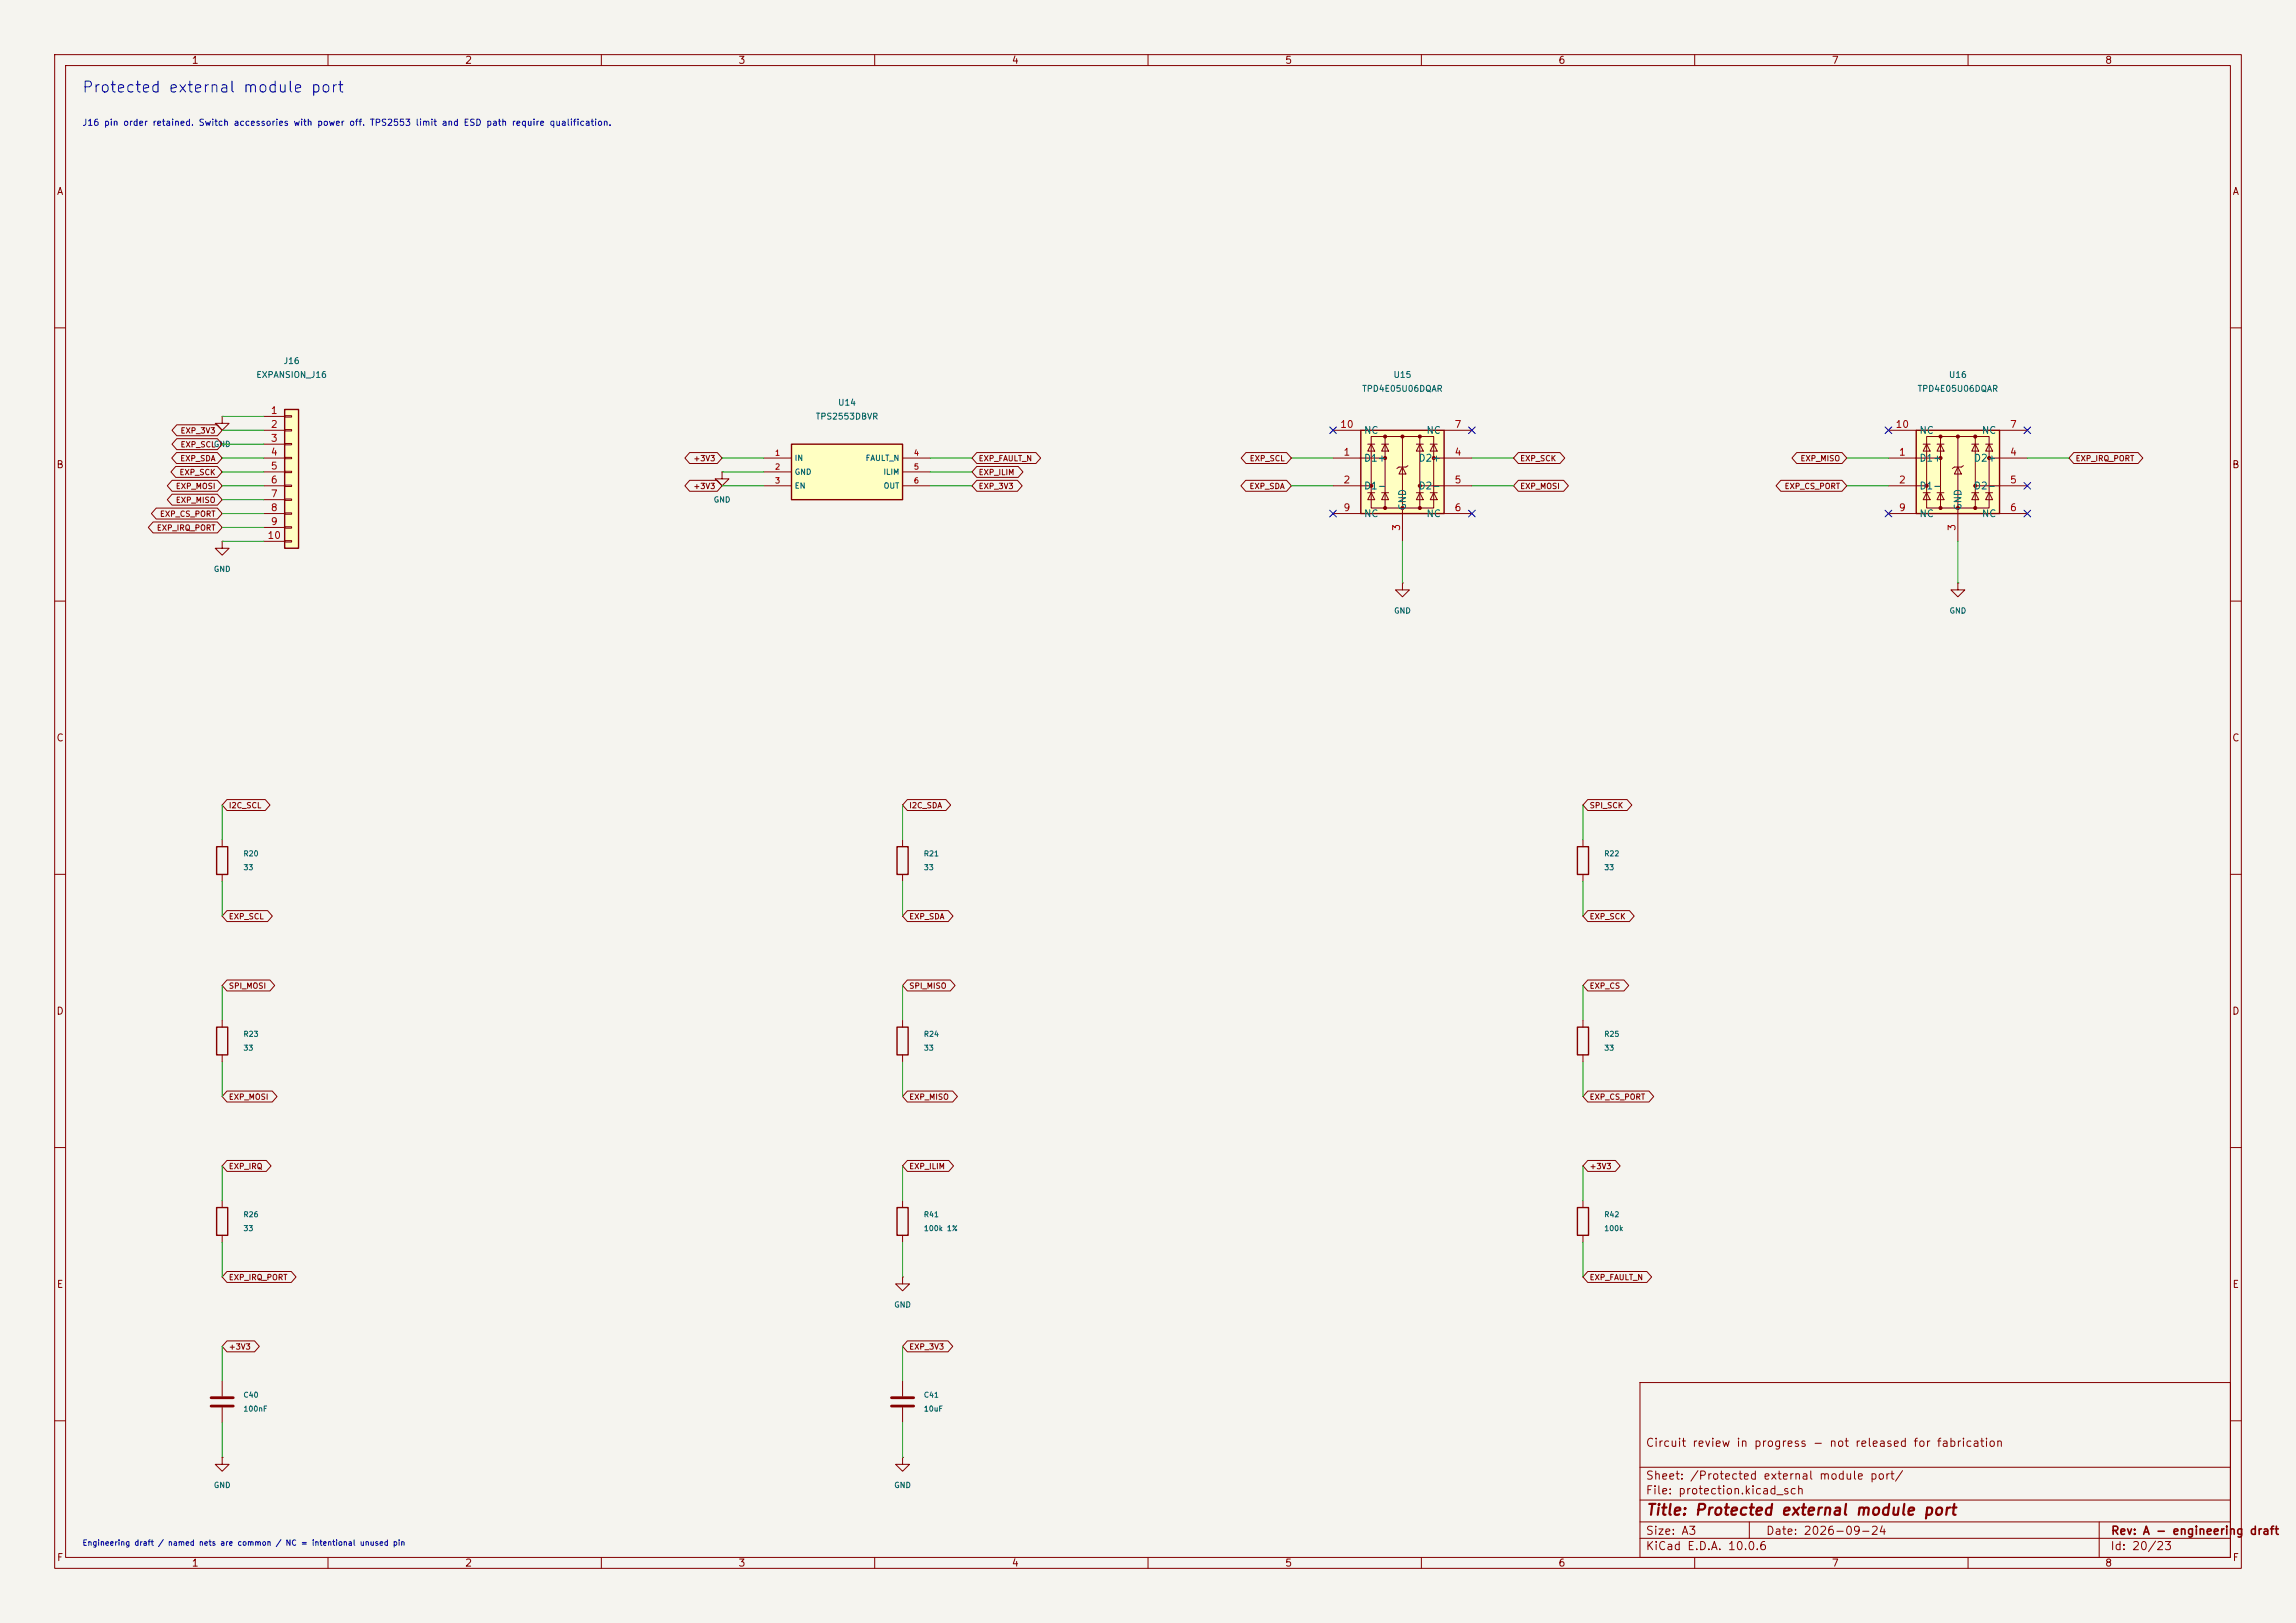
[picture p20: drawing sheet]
<svg xmlns="http://www.w3.org/2000/svg" width="420mm" height="297mm" viewBox="0 0 420 297" stroke-linecap="round" stroke-linejoin="round" font-family="sans-serif">
<defs><g id="words">
<text font-size="2" fill="#0000c2" x="14.9" y="17.4">Protected external module port</text>
<text font-size="2" fill="#840000" x="301" y="277.8">Title: Protected external module port</text>
<g font-size="1.5" fill="#840000">
<text x="300.9" y="265.1">Circuit review in progress - not released for fabrication</text>
<text x="300.9" y="273.8">File: protection.kicad_sch</text>
<text x="300.9" y="271.1">Sheet: /Protected external module port/</text>
<text x="300.9" y="281.2">Size: A3</text>
<text x="322.9" y="281.2">Date: 2026-09-24</text>
<text x="386" y="281.2">Rev: A - engineering draft</text>
<text x="300.9" y="284">KiCad E.D.A. 10.0.6</text>
<text x="385.9" y="284">Id: 20/23</text>
</g>
<g font-size="1.3" fill="#840000">
<text x="35" y="12">1</text>
<text x="85" y="12">2</text>
<text x="135" y="12">3</text>
<text x="185" y="12">4</text>
<text x="235" y="12">5</text>
<text x="285" y="12">6</text>
<text x="335" y="12">7</text>
<text x="385" y="12">8</text>
<text x="10.3" y="36">A</text>
<text x="408.3" y="36">A</text>
<text x="10.2" y="86">B</text>
<text x="408.2" y="86">B</text>
<text x="10.2" y="136">C</text>
<text x="408.2" y="136">C</text>
<text x="10.2" y="186">D</text>
<text x="408.2" y="186">D</text>
<text x="10.3" y="236">E</text>
<text x="408.3" y="236">E</text>
<text x="10.3" y="286">F</text>
<text x="35" y="287">1</text>
<text x="85" y="287">2</text>
<text x="135" y="287">3</text>
<text x="185" y="287">4</text>
<text x="235" y="287">5</text>
<text x="285" y="287">6</text>
<text x="335" y="287">7</text>
<text x="385" y="287">8</text>
<text x="408.3" y="286">F</text>
</g>
<g font-size="1.3" fill="#a90000">
<text x="49.4" y="76.1">1</text>
<text x="49.4" y="78.6">2</text>
<text x="49.4" y="81.1">3</text>
<text x="49.4" y="83.7">4</text>
<text x="245" y="78.6">10</text>
<text x="245.6" y="83.7">1</text>
<text x="266" y="83.7">4</text>
<text x="266" y="78.6">7</text>
<text x="346.6" y="78.6">10</text>
<text x="347.2" y="83.7">1</text>
<text x="367.6" y="83.7">4</text>
<text x="367.6" y="78.6">7</text>
<text x="49.4" y="86.2">5</text>
<text x="49.4" y="88.8">6</text>
<text x="245.6" y="88.8">2</text>
<text x="266" y="88.8">5</text>
<text x="347.2" y="88.8">2</text>
<text x="367.6" y="88.8">5</text>
<text x="49.4" y="91.3">7</text>
<text x="49.4" y="93.8">8</text>
<text x="245.6" y="93.8">9</text>
<text x="266" y="93.8">6</text>
<text x="347.2" y="93.8">9</text>
<text x="367.6" y="93.8">6</text>
<text x="48.8" y="98.9">10</text>
<text x="49.4" y="96.4">9</text>
<text x="256.4" y="97.3" transform="rotate(-90 256.4 97.3)">3</text>
<text x="358" y="97.3" transform="rotate(-90 358 97.3)">3</text>
</g>
<g font-size="1.3" fill="#006464">
<text x="249.4" y="79.7">NC</text>
<text x="260.8" y="79.7">NC</text>
<text x="351" y="79.7">NC</text>
<text x="362.4" y="79.7">NC</text>
<text x="249.4" y="84.8">D1+</text>
<text x="249.4" y="89.9">D1-</text>
<text x="259.4" y="84.8">D2+</text>
<text x="259.4" y="89.9">D2-</text>
<text x="351" y="84.8">D1+</text>
<text x="351" y="89.9">D1-</text>
<text x="361" y="84.8">D2+</text>
<text x="361" y="89.9">D2-</text>
<text x="249.4" y="94.9">NC</text>
<text x="257.5" y="93.5" transform="rotate(-90 257.5 93.5)">GND</text>
<text x="260.8" y="94.9">NC</text>
<text x="351" y="94.9">NC</text>
<text x="359.1" y="93.5" transform="rotate(-90 359.1 93.5)">GND</text>
<text x="362.4" y="94.9">NC</text>
</g>
<text font-size="1.2" fill="#0000c2" x="15" y="23.3">J16 pin order retained. Switch accessories with power off. TPS2553 limit and ESD path require qualification.</text>
<g font-size="1.1" fill="#006464">
<text x="46.8" y="69.4">EXPANSION_J16</text>
<text x="51.8" y="66.9">J16</text>
<text x="249.1" y="72">TPD4E05U06DQAR</text>
<text x="254.8" y="69.4">U15</text>
<text x="350.7" y="72">TPD4E05U06DQAR</text>
<text x="356.4" y="69.4">U16</text>
<text x="149.1" y="77">TPS2553DBVR</text>
<text x="153.2" y="74.5">U14</text>
</g>
<g font-size="1" fill="#840000">
<text x="32.9" y="82.1">EXP_SCL</text>
<text x="32.9" y="79.6">EXP_3V3</text>
<text x="32.1" y="89.7">EXP_MOSI</text>
<text x="32.7" y="87.2">EXP_SCK</text>
<text x="32.9" y="84.6">EXP_SDA</text>
<text x="126.8" y="84.6">+3V3</text>
<text x="126.8" y="89.7">+3V3</text>
<text x="178.9" y="87.2">EXP_ILIM</text>
<text x="178.9" y="84.6">EXP_FAULT_N</text>
<text x="178.9" y="89.7">EXP_3V3</text>
<text x="228.5" y="89.7">EXP_SDA</text>
<text x="228.5" y="84.6">EXP_SCL</text>
<text x="278" y="89.7">EXP_MOSI</text>
<text x="278" y="84.6">EXP_SCK</text>
<text x="326.4" y="89.7">EXP_CS_PORT</text>
<text x="329.3" y="84.6">EXP_MISO</text>
<text x="379.6" y="84.6">EXP_IRQ_PORT</text>
<text x="29.2" y="94.8">EXP_CS_PORT</text>
<text x="32.1" y="92.3">EXP_MISO</text>
<text x="28.6" y="97.3">EXP_IRQ_PORT</text>
<text x="41.8" y="148.1">I2C_SCL</text>
<text x="166.2" y="148.1">I2C_SDA</text>
<text x="290.7" y="148.1">SPI_SCK</text>
<text x="41.8" y="168.5">EXP_SCL</text>
<text x="166.2" y="168.5">EXP_SDA</text>
<text x="290.7" y="168.5">EXP_SCK</text>
<text x="41.8" y="181.2">SPI_MOSI</text>
<text x="166.2" y="181.2">SPI_MISO</text>
<text x="290.7" y="181.2">EXP_CS</text>
<text x="41.8" y="201.5">EXP_MOSI</text>
<text x="166.2" y="201.5">EXP_MISO</text>
<text x="290.7" y="201.5">EXP_CS_PORT</text>
<text x="41.8" y="214.2">EXP_IRQ</text>
<text x="166.2" y="214.2">EXP_ILIM</text>
<text x="290.7" y="214.2">+3V3</text>
<text x="41.8" y="234.5">EXP_IRQ_PORT</text>
<text x="290.7" y="234.5">EXP_FAULT_N</text>
<text x="41.8" y="247.2">+3V3</text>
<text x="166.2" y="247.2">EXP_3V3</text>
</g>
<g font-size="1" fill="#006464">
<text x="39" y="82">GND</text>
<text x="145.3" y="84.6">IN</text>
<text x="145.3" y="87.1">GND</text>
<text x="145.3" y="89.7">EN</text>
<text x="158.3" y="84.6">FAULT_N</text>
<text x="161.5" y="87.1">ILIM</text>
<text x="161.5" y="89.7">OUT</text>
<text x="130.5" y="92.2">GND</text>
<text x="39" y="104.9">GND</text>
<text x="254.9" y="112.5">GND</text>
<text x="356.5" y="112.5">GND</text>
<text x="44.4" y="156.9">R20</text>
<text x="44.4" y="159.5">33</text>
<text x="168.9" y="156.9">R21</text>
<text x="168.9" y="159.5">33</text>
<text x="293.4" y="156.9">R22</text>
<text x="293.4" y="159.5">33</text>
<text x="44.4" y="189.9">R23</text>
<text x="168.9" y="189.9">R24</text>
<text x="293.4" y="189.9">R25</text>
<text x="44.4" y="192.5">33</text>
<text x="168.9" y="192.5">33</text>
<text x="293.4" y="192.5">33</text>
<text x="44.4" y="223">R26</text>
<text x="44.4" y="225.5">33</text>
<text x="168.9" y="223">R41</text>
<text x="168.9" y="225.5">100k 1%</text>
<text x="293.4" y="223">R42</text>
<text x="293.4" y="225.5">100k</text>
<text x="163.5" y="239.5">GND</text>
<text x="44.4" y="256">C40</text>
<text x="168.9" y="256">C41</text>
<text x="44.4" y="258.5">100nF</text>
<text x="168.9" y="258.5">10uF</text>
<text x="39" y="272.5">GND</text>
<text x="163.5" y="272.5">GND</text>
</g>
<g font-size="1" fill="#a90000">
<text x="141.7" y="83.6">1</text>
<text x="167.1" y="83.6">4</text>
<text x="141.7" y="86.2">2</text>
<text x="141.7" y="88.7">3</text>
<text x="167.1" y="86.2">5</text>
<text x="167.1" y="88.7">6</text>
</g>
<text font-size="1" fill="#0000c2" x="15" y="283.1">Engineering draft / named nets are common / NC = intentional unused pin</text>
</g></defs>
<path d="M0 0h420v297h-420z" fill="#f5f4ef" stroke="#f5f4ef" stroke-width=".18"/>
<g fill="none" stroke="#840000" stroke-width=".18">
<path d="M10 10h400v277h-400zM12 12h396v273h-396zM60 10v2M110 10v2M160 10v2M210 10v2M260 10v2M310 10v2M360 10v2M10 60h2M408 60h2M10 110h2"/>
<path d="M408 110h2M10 160h2M289.6 153.7v1.2M408 160h2M289.6 160v1.3M10 210h2M408 210h2M300 253h108v32h-108zM10 260h2M300 278.5h108M300 274.5h108M300 268.5h108"/>
<path d="M320 278.5v3M384 278.5v6.5M408 260h2M60 285v2M110 285v2M160 285v2M210 285v2M260 285v2M300 281.5h108M310 285v2M360 285v2"/>
</g>
<path d="M288.5 154.9h2.1v5.1h-2.1z" fill="none" stroke="#840000" stroke-width=".25"/>
<path d="M350.5 78.7h15.3v15.3h-15.3z" fill="#ffffc2"/>
<g fill="none" stroke="#840000" stroke-width=".18">
<path d="M40.6 76.2v1.3h1.3l-1.3 1.2-1.2-1.2h1.2M40.6 76.2h.1M345.4 78.7h5.1M352.4 79.9h11.5v13.1h-11.5zM355 79.9v13.1M358.1 79.9v19.2M361.3 79.9v13.1M365.8 78.7h5M40.6 99.1v1.2h1.3l-1.3 1.3-1.2-1.3h1.2M40.6 99.1h.1M345.4 83.8h9.6M345.4 88.9h7"/>
<path d="M345.4 94h5.1M351.8 81.3h1.3M351.8 90.2h1.3M352.4 81.3l.7 1.3h-1.3zM352.4 90.2l.7 1.2h-1.3zM354.3 81.3h1.3M354.3 90.2h1.3M355 81.3l.6 1.3h-1.3zM355 90.2l.6 1.2h-1.3zM358.1 85.5l.7 1.2h-1.3zM359.2 85.2l-.4 .3h-1.3l-.4 .2M360.7 81.3h1.2"/>
<path d="M360.7 90.2h1.2M361.3 81.3l.6 1.3h-1.2zM361.3 90.2l.6 1.2h-1.2zM361.3 88.9h9.5M363.2 81.3h1.3M363.2 90.2h1.3M363.9 81.3l.6 1.3h-1.3zM363.9 90.2l.6 1.2h-1.3zM363.9 83.8h6.9M365.8 94h5M358.1 106.7v1.3h1.3l-1.3 1.2-1.2-1.2h1.2M358.1 106.7h.1"/>
<path d="M40.6 153.7v1.2M165.1 153.7v1.2M40.6 160v1.3M165.1 160v1.3M40.6 186.7v1.3M40.6 193v1.3M165.1 186.7v1.3M165.1 193v1.3M165.1 219.7v1.3M289.6 219.7v1.3M165.1 226.1v1.2M289.6 226.1v1.2"/>
</g>
<path d="M350.5 78.7h15.3v15.3h-15.3zM39.6 154.9h2.1v5.1h-2.1zM164.1 154.9h2v5.1h-2zM39.6 188h2.1v5h-2.1zM164.1 188h2v5h-2zM164.1 221h2v5.1h-2zM288.5 221h2.1v5.1h-2.1z" fill="none" stroke="#840000" stroke-width=".25"/>
<g fill="#840000" stroke="#840000" stroke-width=".18">
<circle cx="352.4" cy="88.9" r=".28"/>
<circle cx="355" cy="79.9" r=".28"/>
<circle cx="355" cy="83.8" r=".28"/>
<circle cx="355" cy="93" r=".28"/>
<circle cx="358.1" cy="79.9" r=".28"/>
<circle cx="358.1" cy="93" r=".28"/>
<circle cx="361.3" cy="79.9" r=".28"/>
<circle cx="361.3" cy="88.9" r=".28"/>
<circle cx="361.3" cy="93" r=".28"/>
<circle cx="363.9" cy="83.8" r=".28"/>
</g>
<path d="M52.1 74.9h2.5v25.4h-2.5z" fill="#ffffc2"/>
<path d="M52.1 74.9h2.5v25.4h-2.5zM288.5 188h2.1v5h-2.1z" fill="none" stroke="#840000" stroke-width=".25"/>
<g fill="none" stroke="#840000" stroke-width=".18">
<path d="M48.3 76.2h3.8M48.3 78.7h3.8M52.1 76.1h1.2v.2h-1.2zM52.1 78.6h1.2v.3h-1.2zM48.3 81.3h3.8M48.3 83.8h3.8M48.3 86.4h3.8M48.3 88.9h3.8M48.3 91.4h3.8M48.3 94h3.8M48.3 96.5h3.8M48.3 99.1h3.8"/>
<path d="M52.1 81.2h1.2v.2h-1.2zM52.1 83.7h1.2v.2h-1.2zM52.1 86.2h1.2v.3h-1.2zM52.1 88.8h1.2v.2h-1.2zM52.1 91.3h1.2v.3h-1.2zM52.1 93.9h1.2v.2h-1.2zM52.1 96.4h1.2v.2h-1.2zM52.1 98.9h1.2v.3h-1.2zM256.5 106.7v1.3h1.3l-1.3 1.2-1.2-1.2h1.2M256.5 106.7h.1M289.6 186.7v1.3M289.6 193v1.3"/>
</g>
<path d="M144.8 81.3h20.3v10.1h-20.3z" fill="#ffffc2"/>
<path d="M144.8 81.3h20.3v10.1h-20.3z" fill="none" stroke="#840000" stroke-width=".25"/>
<path d="M139.7 83.8h5.1M139.7 86.4h5.1M139.7 88.9h5.1M165.1 83.8h5.1M165.1 86.4h5.1M165.1 88.9h5.1" fill="none" stroke="#840000" stroke-width=".18"/>
<path d="M248.9 78.7h15.3v15.3h-15.3z" fill="#ffffc2"/>
<g fill="none" stroke="#840000" stroke-width=".18">
<path d="M32.3 77.7h7.5l.8 1-.8 1h-7.5l-.8-1zM243.8 78.7h5.1M250.8 79.9h11.5v13.1h-11.5zM253.4 79.9v13.1M256.5 79.9v19.2M259.7 79.9v13.1M264.2 78.7h5M28 95.5h11.8l.8 1-.8 1h-11.8l-.9-1zM28.6 93h11.2l.8 1-.8 1h-11.2l-.9-1zM31.5 87.9h8.3l.8 1-.8 1h-8.3l-.9-1zM31.5 90.4h8.3l.8 1-.8 1h-8.3l-.9-1zM32.1 85.4h7.7l.8 1-.8 1h-7.7l-.8-1z"/>
<path d="M32.3 82.8h7.5l.8 1-.8 1h-7.5l-.9-1zM32.3 80.3h7.5l.8 1-.8 1h-7.5l-.8-1zM126.2 82.8h5l.9 1-.9 1h-5l-.9-1zM126.2 87.9h5l.9 1-.9 1h-5l-.9-1zM132.1 86.4v1.2h1.2l-1.2 1.3-1.3-1.3h1.3M132.1 86.4h.1M178.7 85.4h7.5l.9 1-.9 1h-7.5l-.9-1zM178.7 82.8h10.8l.9 1-.9 1h-10.8l-.9-1zM178.7 87.9h7.4l.9 1-.9 1h-7.4l-.9-1zM227.9 87.9h7.4l.9 1-.9 1h-7.4l-.9-1zM227.9 82.8h7.4l.9 1-.9 1h-7.4l-.9-1zM243.8 83.8h9.6"/>
<path d="M243.8 88.9h7M243.8 94h5.1M250.2 81.3h1.3M250.2 90.2h1.3M250.8 81.3l.7 1.3h-1.3zM250.8 90.2l.7 1.2h-1.3zM252.7 81.3h1.3M252.7 90.2h1.3M253.4 81.3l.6 1.3h-1.3zM253.4 90.2l.6 1.2h-1.3zM256.5 85.5l.7 1.2h-1.3zM257.6 85.2l-.4 .3h-1.3l-.4 .2"/>
<path d="M259.1 81.3h1.2M259.1 90.2h1.2M259.7 81.3l.6 1.3h-1.2zM259.7 90.2l.6 1.2h-1.2zM259.7 88.9h9.5M261.6 81.3h1.3M261.6 90.2h1.3M262.3 81.3l.6 1.3h-1.3zM262.3 90.2l.6 1.2h-1.3zM262.3 83.8h6.9M264.2 94h5M277.7 87.9h8.3l.9 1-.9 1h-8.3l-.8-1z"/>
<path d="M277.7 82.8h7.7l.8 1-.8 1h-7.7l-.8-1zM325.8 87.9h11.1l.9 1-.9 1h-11.1l-.9-1zM328.7 82.8h8.2l.9 1-.9 1h-8.2l-.9-1zM379.3 82.8h11.8l.9 1-.9 1h-11.8l-.8-1zM41.5 146.3h7l.9 1-.9 1h-7l-.9-1zM166 146.3h7l.9 1-.9 1h-7l-.9-1zM290.4 146.3h7.2l.9 1-.9 1h-7.2l-.8-1zM41.5 166.6h7.4l.9 1-.9 1h-7.4l-.9-1zM41.5 179.3h7.9l.8 1-.8 1h-7.9l-.9-1zM166 179.3h7.8l.9 1-.9 1h-7.8l-.9-1zM166 166.6h7.5l.8 1-.8 1h-7.5l-.9-1zM290.4 179.3h6.7l.8 1-.8 1h-6.7l-.8-1z"/>
<path d="M290.4 166.6h7.7l.8 1-.8 1h-7.7l-.8-1zM41.5 199.7h8.3l.9 1-.9 1h-8.3l-.9-1zM166 199.7h8.3l.8 1-.8 1h-8.3l-.9-1zM290.4 199.7h11.2l.9 1-.9 1h-11.2l-.8-1zM40.6 219.7v1.3M41.5 212.4h7.2l.9 1-.9 1h-7.2l-.9-1zM166 212.4h7.5l.9 1-.9 1h-7.5l-.9-1zM290.4 212.4h5.1l.9 1-.9 1h-5.1l-.8-1zM40.6 226.1v1.2M41.5 232.7h11.8l.9 1-.9 1h-11.8l-.9-1zM165.1 233.7v1.2h1.3l-1.3 1.3-1.3-1.3h1.3M165.1 233.7h.1"/>
<path d="M290.4 232.7h10.8l.9 1-.9 1h-10.8l-.8-1zM40.6 252.7v2.8M40.6 257.6v2.7M41.5 245.4h5.1l.8 1-.8 1h-5.1l-.9-1zM165.1 252.7v2.8M165.1 257.6v2.7M166 245.4h7.4l.9 1-.9 1h-7.4l-.9-1zM40.6 266.7v1.3h1.3l-1.3 1.2-1.2-1.2h1.2M40.6 266.7h.1M165.1 266.7v1.3h1.3l-1.3 1.2-1.3-1.2h1.3M165.1 266.7h.1"/>
</g>
<path d="M248.9 78.7h15.3v15.3h-15.3zM39.6 221h2.1v5.1h-2.1z" fill="none" stroke="#840000" stroke-width=".25"/>
<g fill="#840000" stroke="#840000" stroke-width=".18">
<circle cx="250.8" cy="88.9" r=".28"/>
<circle cx="253.4" cy="79.9" r=".28"/>
<circle cx="253.4" cy="83.8" r=".28"/>
<circle cx="253.4" cy="93" r=".28"/>
<circle cx="256.5" cy="79.9" r=".28"/>
<circle cx="256.5" cy="93" r=".28"/>
<circle cx="259.7" cy="79.9" r=".28"/>
<circle cx="259.7" cy="88.9" r=".28"/>
<circle cx="259.7" cy="93" r=".28"/>
<circle cx="262.3" cy="83.8" r=".28"/>
</g>
<path d="M38.6 255.8h4.1M38.6 257.3h4.1M163.1 255.8h4M163.1 257.3h4" fill="none" stroke="#840000" stroke-width=".51"/>
<g fill="none" stroke="#009600" stroke-width=".18">
<path d="M40.6 76.2h7.7M40.6 78.7h7.7M40.6 88.9h7.7M40.6 83.8h7.7M40.6 86.4h7.7M40.6 81.3h7.7M40.6 99.1h7.7M40.6 96.5h7.7M40.6 91.4h7.7M40.6 94h7.7M132.1 88.9h7.6M132.1 83.8h7.6"/>
<path d="M132.1 86.4h7.6M170.2 88.9h7.6M170.2 83.8h7.6M170.2 86.4h7.6M236.2 88.9h7.6M236.2 83.8h7.6M256.5 99.1v7.6M269.2 88.9h7.7M269.2 83.8h7.7M337.8 88.9h7.6M337.8 83.8h7.6M358.1 99.1v7.6"/>
<path d="M370.8 83.8h7.7M40.6 147.3v6.4M165.1 147.3v6.4M289.6 147.3v6.4M40.6 161.3v6.3M165.1 161.3v6.3M289.6 161.3v6.3M40.6 180.3v6.4M40.6 194.3v6.4M165.1 180.3v6.4M165.1 194.3v6.4M289.6 180.3v6.4"/>
<path d="M289.6 194.3v6.4M40.6 213.4v6.3M165.1 213.4v6.3M289.6 213.4v6.3M40.6 227.3v6.4M165.1 227.3v6.4M289.6 227.3v6.4M40.6 246.4v6.3M165.1 246.4v6.3M40.6 260.3v6.4M165.1 260.3v6.4"/>
</g>
<g fill="none" stroke="#000084" stroke-width=".18">
<path d="M243.2 78.1l1.2 1.2M244.4 78.1l-1.2 1.2M268.6 78.1l1.2 1.2M269.8 78.1l-1.2 1.2M344.8 78.1l1.2 1.2M346 78.1l-1.2 1.2M370.2 78.1l1.2 1.2M371.4 78.1l-1.2 1.2M243.2 93.4l1.2 1.2M244.4 93.4l-1.2 1.2M268.6 93.4l1.2 1.2M269.8 93.4l-1.2 1.2"/>
<path d="M344.8 93.4l1.2 1.2M346 93.4l-1.2 1.2M370.2 88.3l1.2 1.2M370.2 93.4l1.2 1.2M371.4 88.3l-1.2 1.2M371.4 93.4l-1.2 1.2"/>
</g>
<use href="#words"/>
</svg>
